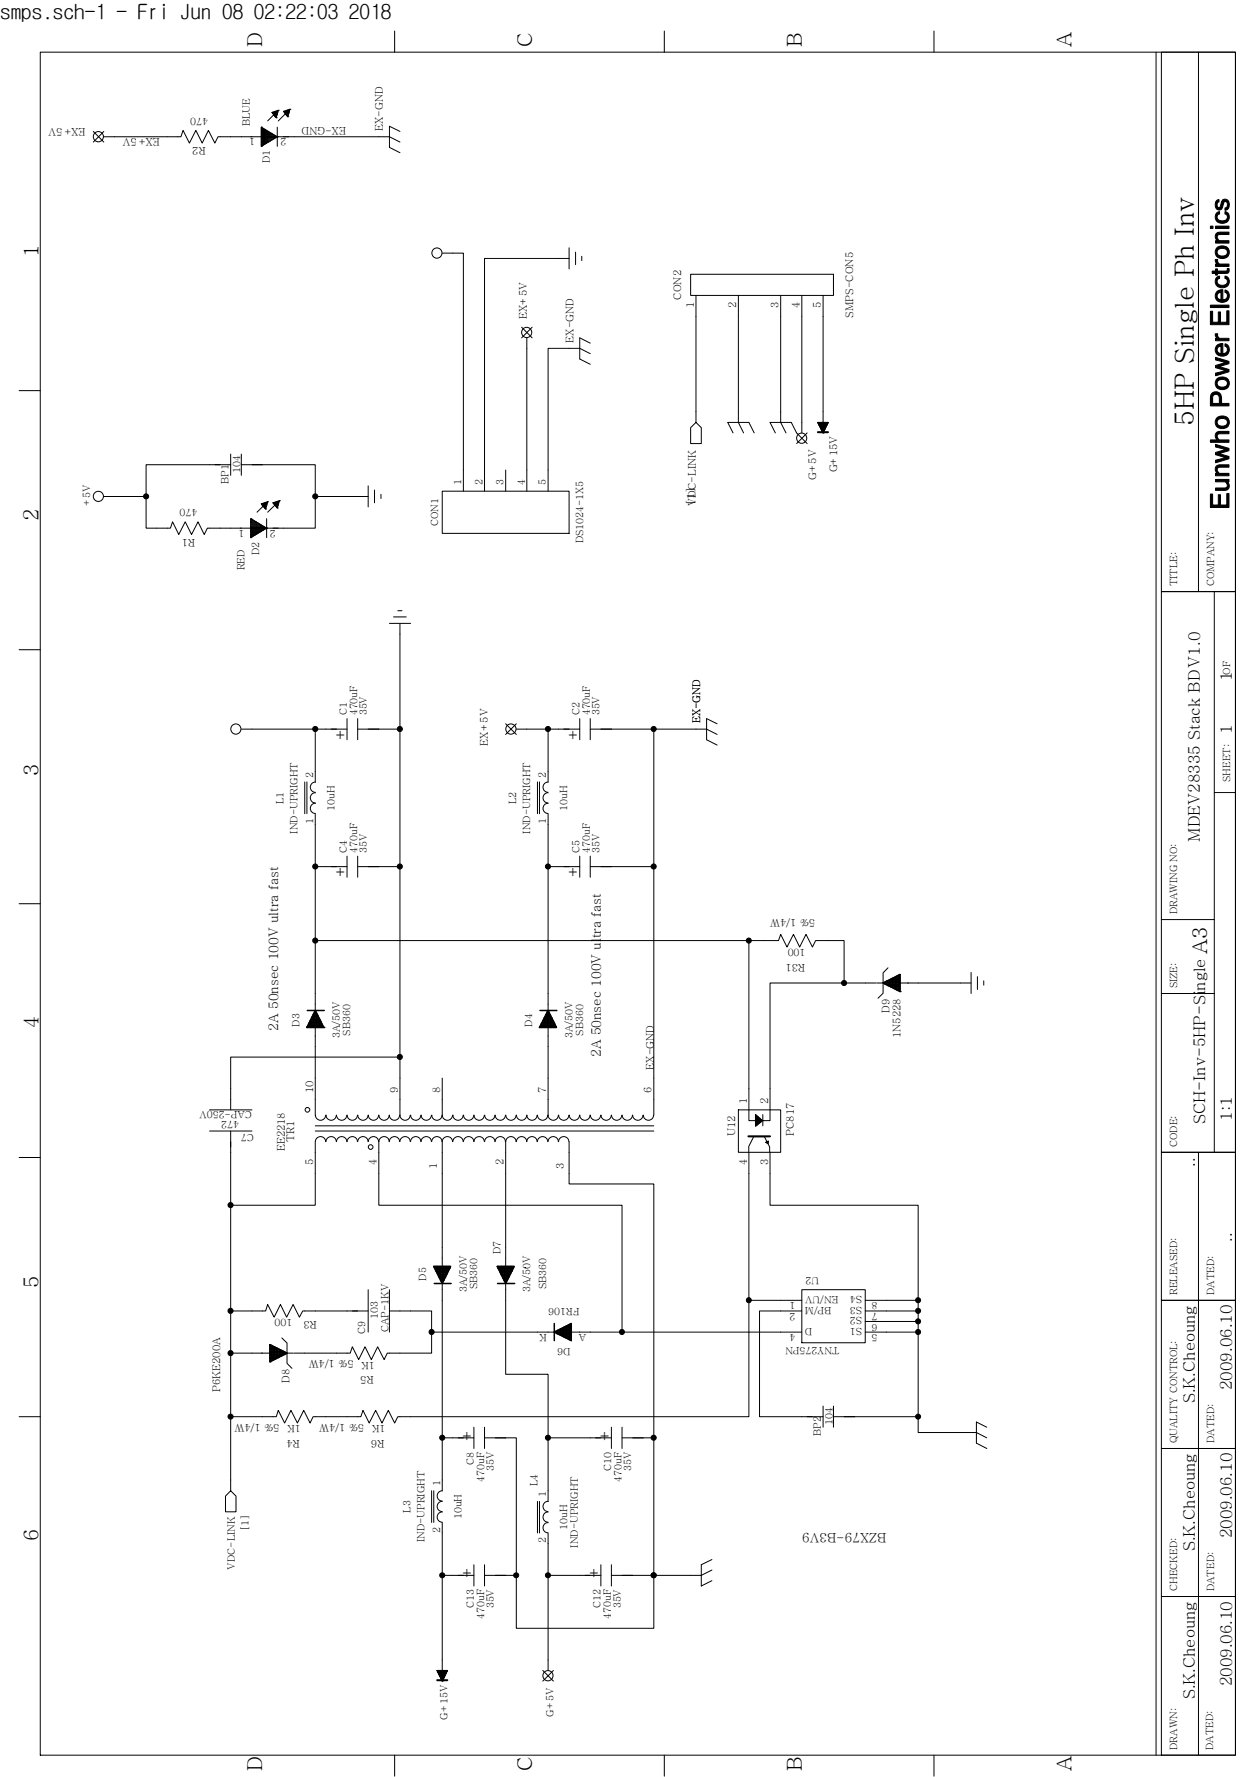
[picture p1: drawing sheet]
<svg xmlns="http://www.w3.org/2000/svg" width="210mm" height="297mm" viewBox="0 0 210 297" stroke-linecap="round" stroke-linejoin="round" font-family="sans-serif">
<defs><g id="words">
<text font-size="4.4" x="199.6" y="71.2" transform="rotate(-90 199.6 71.2)">5HP Single Ph Inv</text>
<text font-size="4.3" x="205.5" y="85.2" transform="rotate(-90 205.5 85.2)">Eunwho Power Electronics</text>
<text font-size="3.5" x="0" y="3.2">smps.sch-1 - Fri Jun 08 02:22:03 2018</text>
<g font-size="3.4">
<text x="43.9" y="7.8" transform="rotate(-90 43.9 7.8)">D</text>
<text x="89" y="7.8" transform="rotate(-90 89 7.8)">C</text>
<text x="134" y="7.8" transform="rotate(-90 134 7.8)">B</text>
<text x="179.1" y="7.8" transform="rotate(-90 179.1 7.8)">A</text>
<text x="6.4" y="43" transform="rotate(-90 6.4 43)">1</text>
<text x="6.4" y="87.1" transform="rotate(-90 6.4 87.1)">2</text>
<text x="6.4" y="129.7" transform="rotate(-90 6.4 129.7)">3</text>
<text x="201.8" y="159.5" transform="rotate(-90 201.8 159.5)">A3</text>
<text x="6.4" y="171.9" transform="rotate(-90 6.4 171.9)">4</text>
<text x="6.4" y="215.2" transform="rotate(-90 6.4 215.2)">5</text>
<text x="6.4" y="257.7" transform="rotate(-90 6.4 257.7)">6</text>
<text x="43.9" y="296.1" transform="rotate(-90 43.9 296.1)">D</text>
<text x="89" y="296.1" transform="rotate(-90 89 296.1)">C</text>
<text x="134" y="296.1" transform="rotate(-90 134 296.1)">B</text>
<text x="179.1" y="296.1" transform="rotate(-90 179.1 296.1)">A</text>
</g>
<g font-size="2.7">
<text x="205.9" y="113.9" transform="rotate(-90 205.9 113.9)">1</text>
<text x="57.8" y="123.7" transform="rotate(-90 57.8 123.7)">+</text>
<text x="96.8" y="123.7" transform="rotate(-90 96.8 123.7)">+</text>
<text x="205.9" y="122.8" transform="rotate(-90 205.9 122.8)">1</text>
<text x="200.6" y="140.7" transform="rotate(-90 200.6 140.7)">MDEV28335 Stack BDV1.0</text>
<text x="57.8" y="146.6" transform="rotate(-90 57.8 146.6)">+</text>
<text x="96.8" y="146.6" transform="rotate(-90 96.8 146.6)">+</text>
<text x="201.5" y="187.9" transform="rotate(-90 201.5 187.9)">SCH-Inv-5HP-Single</text>
<text x="205.9" y="187.3" transform="rotate(-90 205.9 187.3)">1:1</text>
<text x="199.7" y="195" transform="rotate(-90 199.7 195)">..</text>
<text x="205.9" y="207.6" transform="rotate(-90 205.9 207.6)">..</text>
<text x="205.9" y="232.4" transform="rotate(-90 205.9 232.4)">2009.06.10</text>
<text x="199.7" y="234.5" transform="rotate(-90 199.7 234.5)">S.K.Cheoung</text>
<text x="79.1" y="240.8" transform="rotate(-90 79.1 240.8)">+</text>
<text x="102" y="240.8" transform="rotate(-90 102 240.8)">+</text>
<text x="205.9" y="257.1" transform="rotate(-90 205.9 257.1)">2009.06.10</text>
<text x="79.1" y="263.8" transform="rotate(-90 79.1 263.8)">+</text>
<text x="100.3" y="263.8" transform="rotate(-90 100.3 263.8)">+</text>
<text x="199.7" y="259.3" transform="rotate(-90 199.7 259.3)">S.K.Cheoung</text>
<text x="205.9" y="281.9" transform="rotate(-90 205.9 281.9)">2009.06.10</text>
<text x="199.7" y="284.1" transform="rotate(-90 199.7 284.1)">S.K.Cheoung</text>
</g>
<g font-size="2.2">
<text x="46.5" y="172.3" transform="rotate(-90 46.5 172.3)">2A 50nsec 100V ultra fast</text>
<text x="100.5" y="176.7" transform="rotate(-90 100.5 176.7)">2A 50nsec 100V ultra fast</text>
<text x="148.2" y="256.2" transform="rotate(-180 148.2 256.2)">BZX79-B3V9</text>
</g>
<g font-size="1.8">
<text x="14.3" y="21.4" transform="rotate(-180 14.3 21.4)">EX+5V</text>
<text x="26.7" y="23" transform="rotate(-180 26.7 23)">EX+5V</text>
<text x="57.8" y="21.2" transform="rotate(-180 57.8 21.2)">EX-GND</text>
<text x="64" y="21.9" transform="rotate(-90 64 21.9)">EX-GND</text>
<text x="34.4" y="24.6" transform="rotate(-180 34.4 24.6)">R2</text>
<text x="88.1" y="53.4" transform="rotate(-90 88.1 53.4)">EX+5V</text>
<text x="113.9" y="50.1" transform="rotate(-90 113.9 50.1)">CON2</text>
<text x="116" y="51.5" transform="rotate(-90 116 51.5)">1</text>
<text x="123.1" y="51.5" transform="rotate(-90 123.1 51.5)">2</text>
<text x="130.2" y="51.5" transform="rotate(-90 130.2 51.5)">3</text>
<text x="133.7" y="51.5" transform="rotate(-90 133.7 51.5)">4</text>
<text x="137.2" y="51.5" transform="rotate(-90 137.2 51.5)">5</text>
<text x="142.6" y="53.1" transform="rotate(-90 142.6 53.1)">SMPS-CON5</text>
<text x="95.9" y="57.3" transform="rotate(-90 95.9 57.3)">EX-GND</text>
<text x="136.4" y="80.2" transform="rotate(-90 136.4 80.2)">G+5V</text>
<text x="140" y="79" transform="rotate(-90 140 79)">G+15V</text>
<text x="116.1" y="84.4" transform="rotate(-90 116.1 84.4)">[1]</text>
<text x="116.4" y="84.5" transform="rotate(-90 116.4 84.5)">VDC-LINK</text>
<text x="32.6" y="90" transform="rotate(-180 32.6 90)">R1</text>
<text x="81.5" y="124.6" transform="rotate(-90 81.5 124.6)">EX+5V</text>
<text x="117.1" y="120.9" transform="rotate(-90 117.1 120.9)">EX-GND</text>
<text x="136.3" y="153.6" transform="rotate(-180 136.3 153.6)">5% 1/4W</text>
<text x="134.6" y="161.1" transform="rotate(-180 134.6 161.1)">R31</text>
<text x="148.7" y="169.3" transform="rotate(-90 148.7 169.3)">D9</text>
<text x="150.6" y="173.5" transform="rotate(-90 150.6 173.5)">1N5228</text>
<text x="109.3" y="178.8" transform="rotate(-90 109.3 178.8)">EX-GND</text>
<text x="52.3" y="182.7" transform="rotate(-90 52.3 182.7)">10</text>
<text x="66.5" y="182.7" transform="rotate(-90 66.5 182.7)">9</text>
<text x="73.6" y="182.7" transform="rotate(-90 73.6 182.7)">8</text>
<text x="91.3" y="182.7" transform="rotate(-90 91.3 182.7)">7</text>
<text x="108.9" y="182.7" transform="rotate(-90 108.9 182.7)">6</text>
<text x="124.8" y="184.5" transform="rotate(-90 124.8 184.5)">1</text>
<text x="128.4" y="184.5" transform="rotate(-90 128.4 184.5)">2</text>
<text x="49.2" y="190.8" transform="rotate(-90 49.2 190.8)">TR1</text>
<text x="122.9" y="189.9" transform="rotate(-90 122.9 189.9)">U12</text>
<text x="132.7" y="189.9" transform="rotate(-90 132.7 189.9)">PC817</text>
<text x="47.6" y="192.5" transform="rotate(-90 47.6 192.5)">EE2218</text>
<text x="52.3" y="194.7" transform="rotate(-90 52.3 194.7)">5</text>
<text x="63" y="194.7" transform="rotate(-90 63 194.7)">4</text>
<text x="73" y="195.4" transform="rotate(-90 73 195.4)">1</text>
<text x="84.2" y="194.7" transform="rotate(-90 84.2 194.7)">2</text>
<text x="94.3" y="195.4" transform="rotate(-90 94.3 195.4)">3</text>
<text x="124.8" y="194.7" transform="rotate(-90 124.8 194.7)">4</text>
<text x="128.4" y="194.7" transform="rotate(-90 128.4 194.7)">3</text>
<text x="53" y="220.9" transform="rotate(-180 53 220.9)">R3</text>
<text x="59.1" y="227.4" transform="rotate(-180 59.1 227.4)">5% 1/4W</text>
<text x="36.8" y="232.6" transform="rotate(-90 36.8 232.6)">P6KE200A</text>
<text x="48.4" y="231.2" transform="rotate(-90 48.4 231.2)">D8</text>
<text x="62.5" y="230.1" transform="rotate(-180 62.5 230.1)">R5</text>
<text x="46.7" y="238" transform="rotate(-180 46.7 238)">5% 1/4W</text>
<text x="60.9" y="238" transform="rotate(-180 60.9 238)">5% 1/4W</text>
<text x="50.1" y="240.7" transform="rotate(-180 50.1 240.7)">R4</text>
<text x="64.3" y="240.7" transform="rotate(-180 64.3 240.7)">R6</text>
</g>
<g font-size="1.7">
<text x="34.8" y="19.7" transform="rotate(-180 34.8 19.7)">470</text>
<text x="41.8" y="21.1" transform="rotate(-90 41.8 21.1)">BLUE</text>
<text x="42.7" y="23.1" transform="rotate(-180 42.7 23.1)">1</text>
<text x="47.9" y="23.1" transform="rotate(-180 47.9 23.1)">2</text>
<text x="45.1" y="27.3" transform="rotate(-90 45.1 27.3)">D1</text>
<text x="38.2" y="80.9" transform="rotate(-90 38.2 80.9)">BP1</text>
<text x="40.2" y="79" transform="rotate(-90 40.2 79)">104</text>
<text x="77.1" y="81" transform="rotate(-90 77.1 81)">1</text>
<text x="80.6" y="81" transform="rotate(-90 80.6 81)">2</text>
<text x="84.2" y="81" transform="rotate(-90 84.2 81)">3</text>
<text x="87.7" y="81" transform="rotate(-90 87.7 81)">4</text>
<text x="91.3" y="81" transform="rotate(-90 91.3 81)">5</text>
<text x="15.1" y="84.6" transform="rotate(-90 15.1 84.6)">+5V</text>
<text x="33" y="85.1" transform="rotate(-180 33 85.1)">470</text>
<text x="40.9" y="88.5" transform="rotate(-180 40.9 88.5)">1</text>
<text x="46.1" y="88.5" transform="rotate(-180 46.1 88.5)">2</text>
<text x="73.2" y="88" transform="rotate(-90 73.2 88)">CON1</text>
<text x="40.9" y="95.4" transform="rotate(-90 40.9 95.4)">RED</text>
<text x="43.3" y="92.8" transform="rotate(-90 43.3 92.8)">D2</text>
<text x="97.5" y="90.8" transform="rotate(-90 97.5 90.8)">DS1024-1X5</text>
<text x="196.8" y="98" transform="rotate(-90 196.8 98)">TITLE:</text>
<text x="203" y="98" transform="rotate(-90 203 98)">COMPANY:</text>
<text x="205.7" y="112.8" transform="rotate(-90 205.7 112.8)">OF</text>
<text x="58" y="119.6" transform="rotate(-90 58 119.6)">C1</text>
<text x="59.7" y="119.6" transform="rotate(-90 59.7 119.6)">470uF</text>
<text x="61.3" y="119.6" transform="rotate(-90 61.3 119.6)">35V</text>
<text x="96.9" y="119.6" transform="rotate(-90 96.9 119.6)">C2</text>
<text x="98.6" y="119.6" transform="rotate(-90 98.6 119.6)">470uF</text>
<text x="100.2" y="119.6" transform="rotate(-90 100.2 119.6)">35V</text>
<text x="52.3" y="130" transform="rotate(-90 52.3 130)">2</text>
<text x="91.3" y="130" transform="rotate(-90 91.3 130)">2</text>
<text x="205.7" y="130.7" transform="rotate(-90 205.7 130.7)">SHEET:</text>
<text x="47.4" y="134.4" transform="rotate(-90 47.4 134.4)">L1</text>
<text x="52.3" y="137.7" transform="rotate(-90 52.3 137.7)">1</text>
<text x="55.9" y="135.5" transform="rotate(-90 55.9 135.5)">10uH</text>
<text x="86.3" y="134.4" transform="rotate(-90 86.3 134.4)">L2</text>
<text x="91.3" y="137.7" transform="rotate(-90 91.3 137.7)">1</text>
<text x="94.8" y="135.5" transform="rotate(-90 94.8 135.5)">10uH</text>
<text x="49.7" y="139.4" transform="rotate(-90 49.7 139.4)">IND-UPRIGHT</text>
<text x="58" y="142.6" transform="rotate(-90 58 142.6)">C4</text>
<text x="59.7" y="142.6" transform="rotate(-90 59.7 142.6)">470uF</text>
<text x="61.3" y="142.6" transform="rotate(-90 61.3 142.6)">35V</text>
<text x="88.6" y="139.4" transform="rotate(-90 88.6 139.4)">IND-UPRIGHT</text>
<text x="96.9" y="142.6" transform="rotate(-90 96.9 142.6)">C5</text>
<text x="98.6" y="142.6" transform="rotate(-90 98.6 142.6)">470uF</text>
<text x="100.2" y="142.6" transform="rotate(-90 100.2 142.6)">35V</text>
<text x="196.8" y="152.8" transform="rotate(-90 196.8 152.8)">DRAWING NO:</text>
<text x="134.7" y="158.6" transform="rotate(-180 134.7 158.6)">100</text>
<text x="196.8" y="165.2" transform="rotate(-90 196.8 165.2)">SIZE:</text>
<text x="50.1" y="171.6" transform="rotate(-90 50.1 171.6)">D3</text>
<text x="56.8" y="173.5" transform="rotate(-90 56.8 173.5)">3A/50V</text>
<text x="58.6" y="173.1" transform="rotate(-90 58.6 173.1)">SB360</text>
<text x="89" y="171.6" transform="rotate(-90 89 171.6)">D4</text>
<text x="95.7" y="173.5" transform="rotate(-90 95.7 173.5)">3A/50V</text>
<text x="97.5" y="173.1" transform="rotate(-90 97.5 173.1)">SB360</text>
<text x="42.1" y="185.7" transform="rotate(-180 42.1 185.7)">CAP-250V</text>
<text x="40" y="187.5" transform="rotate(-180 40 187.5)">472</text>
<text x="42.5" y="189.6" transform="rotate(-180 42.5 189.6)">C7</text>
<text x="196.8" y="191.7" transform="rotate(-90 196.8 191.7)">CODE:</text>
<text x="83.7" y="209.6" transform="rotate(-90 83.7 209.6)">D7</text>
<text x="71.3" y="214.1" transform="rotate(-90 71.3 214.1)">D5</text>
<text x="78" y="216" transform="rotate(-90 78 216)">3A/50V</text>
<text x="79.8" y="215.5" transform="rotate(-90 79.8 215.5)">SB360</text>
<text x="88.6" y="216" transform="rotate(-90 88.6 216)">3A/50V</text>
<text x="91.3" y="215.5" transform="rotate(-90 91.3 215.5)">SB360</text>
<text x="137" y="213.4" transform="rotate(-180 137 213.4)">U2</text>
<text x="48.9" y="220.5" transform="rotate(-180 48.9 220.5)">100</text>
<text x="63.2" y="220.5" transform="rotate(-90 63.2 220.5)">103</text>
<text x="96.9" y="218.6" transform="rotate(-180 96.9 218.6)">FR106</text>
<text x="133" y="217.7" transform="rotate(-180 133 217.7)">1</text>
<text x="133" y="219.5" transform="rotate(-180 133 219.5)">2</text>
<text x="135.8" y="222" transform="rotate(-180 135.8 222)">D</text>
<text x="139" y="218.4" transform="rotate(-180 139 218.4)">BP/M</text>
<text x="140.2" y="216.6" transform="rotate(-180 140.2 216.6)">EN/UV</text>
<text x="144.1" y="222" transform="rotate(-180 144.1 222)">S1</text>
<text x="144.1" y="220.2" transform="rotate(-180 144.1 220.2)">S2</text>
<text x="144.1" y="218.4" transform="rotate(-180 144.1 218.4)">S3</text>
<text x="144.1" y="216.6" transform="rotate(-180 144.1 216.6)">S4</text>
<text x="146.7" y="221.2" transform="rotate(-180 146.7 221.2)">6</text>
<text x="146.7" y="219.5" transform="rotate(-180 146.7 219.5)">7</text>
<text x="146.7" y="217.7" transform="rotate(-180 146.7 217.7)">8</text>
<text x="196.8" y="216.5" transform="rotate(-90 196.8 216.5)">RELEASED:</text>
<text x="203" y="216.5" transform="rotate(-90 203 216.5)">DATED:</text>
<text x="61" y="223" transform="rotate(-90 61 223)">C9</text>
<text x="62.7" y="227.6" transform="rotate(-180 62.7 227.6)">1K</text>
<text x="64.9" y="222.7" transform="rotate(-90 64.9 222.7)">CAP-1KV</text>
<text x="91.4" y="223" transform="rotate(-180 91.4 223)">K</text>
<text x="95.4" y="225.3" transform="rotate(-180 95.4 225.3)">D6</text>
<text x="98" y="223" transform="rotate(-180 98 223)">A</text>
<text x="133" y="223" transform="rotate(-180 133 223)">4</text>
<text x="140.4" y="225.1" transform="rotate(-180 140.4 225.1)">TNY275PN</text>
<text x="146.7" y="223" transform="rotate(-180 146.7 223)">5</text>
<text x="50.3" y="238.2" transform="rotate(-180 50.3 238.2)">1K</text>
<text x="64.5" y="238.2" transform="rotate(-180 64.5 238.2)">1K</text>
<text x="137.2" y="240" transform="rotate(-90 137.2 240)">BP2</text>
<text x="139.2" y="238.1" transform="rotate(-90 139.2 238.1)">104</text>
<text x="79.2" y="244.8" transform="rotate(-90 79.2 244.8)">C8</text>
<text x="82.5" y="245.9" transform="rotate(-90 82.5 245.9)">35V</text>
<text x="102.2" y="245.8" transform="rotate(-90 102.2 245.8)">C10</text>
<text x="105.5" y="245.9" transform="rotate(-90 105.5 245.9)">35V</text>
<text x="196.8" y="241.2" transform="rotate(-90 196.8 241.2)">QUALITY CONTROL:</text>
<text x="203" y="241.2" transform="rotate(-90 203 241.2)">DATED:</text>
<text x="73.6" y="248.5" transform="rotate(-90 73.6 248.5)">1</text>
<text x="80.9" y="247.7" transform="rotate(-90 80.9 247.7)">470uF</text>
<text x="89.9" y="248.4" transform="rotate(-90 89.9 248.4)">L4</text>
<text x="91.3" y="250.3" transform="rotate(-90 91.3 250.3)">1</text>
<text x="103.9" y="247.7" transform="rotate(-90 103.9 247.7)">470uF</text>
<text x="41.6" y="255.9" transform="rotate(-90 41.6 255.9)">[1]</text>
<text x="68.6" y="252.9" transform="rotate(-90 68.6 252.9)">L3</text>
<text x="71" y="257.8" transform="rotate(-90 71 257.8)">IND-UPRIGHT</text>
<text x="73.6" y="256.2" transform="rotate(-90 73.6 256.2)">2</text>
<text x="77.1" y="253.9" transform="rotate(-90 77.1 253.9)">10uH</text>
<text x="91.3" y="258" transform="rotate(-90 91.3 258)">2</text>
<text x="94.8" y="255.7" transform="rotate(-90 94.8 255.7)">10uH</text>
<text x="39.3" y="262.4" transform="rotate(-90 39.3 262.4)">VDC-LINK</text>
<text x="96.6" y="258.7" transform="rotate(-90 96.6 258.7)">IND-UPRIGHT</text>
<text x="79.2" y="268.8" transform="rotate(-90 79.2 268.8)">C13</text>
<text x="82.5" y="268.9" transform="rotate(-90 82.5 268.9)">35V</text>
<text x="100.4" y="268.8" transform="rotate(-90 100.4 268.8)">C12</text>
<text x="103.8" y="268.9" transform="rotate(-90 103.8 268.9)">35V</text>
<text x="196.8" y="266" transform="rotate(-90 196.8 266)">CHECKED:</text>
<text x="203" y="266" transform="rotate(-90 203 266)">DATED:</text>
<text x="80.9" y="270.6" transform="rotate(-90 80.9 270.6)">470uF</text>
<text x="102.1" y="270.6" transform="rotate(-90 102.1 270.6)">470uF</text>
<text x="74.8" y="287.5" transform="rotate(-90 74.8 287.5)">G+15V</text>
<text x="92.5" y="287" transform="rotate(-90 92.5 287)">G+5V</text>
<text x="196.8" y="292.5" transform="rotate(-90 196.8 292.5)">DRAWN:</text>
<text x="202.8" y="292.5" transform="rotate(-90 202.8 292.5)">DATED:</text>
</g>
</g></defs>
<g fill="none" stroke="#000" stroke-width=".17">
<path d="M6.7 8.7h199.8v284.7h-199.8zM45.5 18.8h1M45.5 18.8h.1M45.6 19h.8M45.6 18.8v.2M45.8 18.7v.6M45.8 19.3h.5M46.2 18.6v1.1M46.2 19.7h.1M46.4 18.5v.7h-.7M46.5 18.6h-.5v.9h.2M46.5 18.4l-.3 1.3-.7-.9 1-.4-1.8 1.8"/>
<path d="M46.5 18.4h.1M47.4 18.6h1M47.4 18.6l1.1-.3-.4 1.2zM47.4 18.6h.1M47.5 18.8h.8M47.6 18.6v.2M47.8 18.5v.6M47.8 19.2h.4M48.1 18.4v1.1M48.1 19.5h.1M48.3 18.4l-1.8 1.8M48.3 18.3v.7h-.7"/>
<path d="M48.4 18.4h-.5v.9h.3M48.5 18.3h.1M66 5.2v3.5M111.1 5.2v3.5M156.1 5.2v3.5M193.3 8.7v284.7M194.2 8.7h12.3v90.2h-12.3zM200.4 8.7v90.2M15.6 22l1.8 1.7M17.4 22l-1.8 1.7M17.4 22.9h12.8l.4-1.1 1.1 2.1 1-2.1 1.1 2.1 1-2.1 1.1 2.1 .5-1h28.7l1.8 .8M43.7 22.9h2.7l-2.7-1.6v1.6h2.7"/>
<path d="M43.7 23h2.4M43.7 22.9h2.7l-2.7 1.6zM43.7 23.2h2.1M43.7 24.1h.6M43.7 22.7h2.3M43.7 24.3h.3M43.7 22.5h2M43.7 24.5h.1M43.7 21.3v3.2M43.7 22.3h1.8v1.1h-1.8M43.7 22.1h1.4M43.7 23.6h1.5"/>
<path d="M43.7 22h1.2M43.7 21.8h.9v2.1h-.9M43.7 21.4h.3M43.7 21.3h.1M43.7 21.6h.6M43.9 21.4v3M44 21.5v2.7M44.2 21.6v2.5M44.4 21.7v2.3M44.7 21.9v1.9M44.9 22v1.7h-1.2M45.1 22.1v1.5"/>
<path d="M45.3 22.2v1.3M45.6 22.4v.9M45.8 22.6v.6M46 22.6v.5M46.2 22.8v.2M46.4 22.9h.1M46.4 21.3v3.2M66.9 22l-1.8-.9v3.5l1.8 .9M73.9 42.3h3.6v39.8M87.2 54.7l1.8 1.8M88.1 56.5v25.6M89 54.7l-1.8 1.8"/>
<path d="M95.1 43.2h-14.1v38.9M95.1 41.4v3.6M96.2 42.1v2.1M97.3 42.8v.8M98.7 59.1l-1.8-.9h-5.3v23.9M98.7 57.4l-1.8-.9v3.5l1.8 .9M115.5 45.8h23.8v3.6h-23.8zM116.4 49.4v21.2l.8 .9v2.6h-1.7v-2.6l.9-.9M123.4 49.4v21.2l.9 1.8M130.5 49.4v21.2l.9 1.8M134 49.4v23M137.6 49.4v23l.9-1.8h-1.8l.9 1.8v-1.8"/>
<path d="M3.2 65.3h3.5M38.6 77.7h-14.2v5.3M38.6 75.9v3.6M40.3 77.7h12.4v5.3M40.3 75.9v3.6M84.5 78.6v3.5M122.6 72.4l-.9-1.8h3.5l.9 1.8M129.6 72.4l-.9-1.8h3.6l.9 1.8 1.7 1.7M134.9 72.4l-1.7 1.7M136.7 70.6h1.8M136.7 70.6l1.7 .1M136.8 70.7h1.6"/>
<path d="M136.8 70.9h1.5M136.9 70.6v.4h1.4M136.9 71h1.4M136.9 70.6v.5h1.3M137 71.2h1.2M137.1 71.3h1M137.1 70.6v.8h1M137.1 71.5h.9M137.2 70.6v.9h.8M137.2 71.6h.8M137.2 70.6v1h.7M137.3 71.7h.6"/>
<path d="M137.3 70.6v1.2h.6M137.4 71.9h.4M137.4 70.6v1.3h.4M137.4 72h.4M137.4 70.6v1.5h.3M137.5 72.2h.2M137.5 70.6v1.6h.1M137.6 72.4h.1M137.6 70.6v1.7h-.1M137.7 70.6v1.6M137.8 70.6v1.4M137.9 70.6v1.3"/>
<path d="M137.9 70.6v1.1M138 70.6v1M138.1 70.6v.8M138.2 70.6v.7l-1.2-.1v-.6M138.2 70.6v.5M138.3 70.6v.4M138.4 70.6v.2h-1.6v-.2M138.4 70.6v.1M24.4 83v5.3h4.1l.4-1.1 1 2.1 1.1-2.1 1 2.1 1.1-2.1 1 2.1 .6-1h18v-5.3M24.4 83h-7M41.9 86.7v3.2M41.9 87.9h2.1"/>
<path d="M41.9 87.8h1.8v1h-1.8M41.9 88.1h2.4M41.9 87.6h1.5M41.9 87.1h.6M41.9 87.4h1.2M41.9 87.2h.9v2.1h-.9M41.9 86.9h.3M41.9 86.7h.1M41.9 88.3h2.7l-2.7-1.6v1.6h2.7M41.9 88.5h2.4M41.9 88.6h2.1M41.9 89h1.5"/>
<path d="M41.9 89.2h1.2M41.9 89.9h.1M41.9 89.5h.6M41.9 89.7h.3M41.9 88.3h2.7l-2.7 1.6zM42.1 86.8v3M42.3 86.9v2.8M42.5 87v2.6M42.7 87.1v2.4M43 87.3v1.9M43.2 87.4v1.7M43.3 87.5v1.5"/>
<path d="M43.5 87.7v1.2M43.7 84.2h1M43.7 84.2h.1M43.8 84.4h.8M43.9 84.2v.2M43.9 87.9v.8M44 84.1v.6M44 88v.6M44.1 84.7h.4M44.2 88.1v.4M44.4 85.1h.1M44.4 84v1.1"/>
<path d="M44.4 88.2v.2M44.6 83.9v.7h-.7M44.6 88.3h.1M44.6 86.7v3.2M44.7 84.1h-.5v.8h.3M44.7 83.9h.1M44.7 83.9l-.3 1.2-.7-.9 1-.3-1.7 1.7M45.6 84.1l1.1-.4-.3 1.2zM45.6 84.1h1M45.6 84.1h.1M45.7 84.2h.9M45.8 84v.3"/>
<path d="M46 83.9v.6M46 84.6h.5M46.4 83.8v1.1M46.4 84.9h.1M46.5 83.9l-1.8 1.7M46.5 83.8v.6h-.6M46.7 83.9h-.5v.8h.2M46.7 83.7h.1M52.7 83h8.9M61.6 81.2v3.5M62.6 81.9v2.2M63.7 82.6v.7"/>
<path d="M73.9 82.1h21.2v7.1h-21.2zM194.2 98.9h12.3v93.7h-12.3zM203 98.9v93.7M3.2 108.6h3.5M65.1 104.2h3.5M65.8 103.1h2.1M66.5 102.1h.7M66.9 104.2v17.7M40.3 121.9h17.7M50.9 130.7v5.3M51.3 130.7v5.3M52.7 121.9v8.8"/>
<path d="M52.7 136v21.2M52.7 134.3a.84 .84 0 0 0-.8 .8 .84 .84 0 0 0 .8 .9M52.7 132.5a.84 .84 0 0 0-.8 .9 .84 .84 0 0 0 .8 .8M52.7 130.8a.84 .84 0 0 0-.8 .8 .84 .84 0 0 0 .8 .8M58 120.1v3.6M59.8 121.9h7.1v23M59.8 120.1v3.6M84.5 121l1.8 1.8M86.3 121l-1.8 1.8M86.3 121.9h10.6M89.9 130.7v5.3M90.2 130.7v5.3"/>
<path d="M91.6 134.3a.84 .84 0 0 0-.8 .8 .84 .84 0 0 0 .8 .9M91.6 132.5a.84 .84 0 0 0-.8 .9 .84 .84 0 0 0 .8 .8M91.6 130.8a.84 .84 0 0 0-.8 .8 .84 .84 0 0 0 .8 .8M91.6 136v32.9M91.6 121.9v8.8M96.9 120.1v3.6M98.7 121.9h19.4l1.8 .9M98.7 120.1v3.6M109.3 121.9v23M119.9 121l-1.8-.9v3.6l1.8 .8M203 132.5h3.5M3.2 151.1h3.5"/>
<path d="M52.7 144.9h5.3M58 143.1v3.5M59.8 144.9h7.1v31.8M59.8 143.1v3.5M91.6 144.9h5.3M96.9 143.1v3.5M98.7 144.9h10.6v41.5M98.7 143.1v3.5M125.2 157.2h5l.3-1 1.1 2.1 1.1-2.1 1 2.1 1-2.1 1.1 2.1 .6-1.1h4.7v7.1M125.2 157.2h-72.5v11.7M125.2 157.2v28.3M194.2 153.7h8.8"/>
<path d="M52.7 171.7v14.7M66.9 176.7h-28.3v8.8M66.9 176.7v9.7M91.6 171.7v14.7M146.4 164.3h-17.7v23h-3.5v-1.7M146.6 164.3h1M147.6 164.3v1.7l-.8 .9M148.5 161.8l-.9 .8v1.7M150.5 164.3h11.8M162.3 162.5v3.6M163.4 163.3v2.1M164.5 164v.7"/>
<path d="M194.2 166.1h8.8M3.2 193.5h3.5M35 189.1h7.1M35 185.5h7.1M38.6 189.1v12.4h14.1v-10.7M52.7 189.1h56.6M52.7 188.2h56.6M52.7 190.8a.86 .86 0 0 1 .9-.8 .86 .86 0 0 1 .8 .8M52.8 186.4a.84 .84 0 0 0 .8 .9 .84 .84 0 0 0 .8-.9M54.5 190.8a.86 .86 0 0 1 .9-.8 .86 .86 0 0 1 .8 .8M54.5 186.4a.84 .84 0 0 0 .9 .9 .84 .84 0 0 0 .8-.9M56.3 190.8a.86 .86 0 0 1 .8-.8 .86 .86 0 0 1 .9 .8"/>
<path d="M56.3 186.4a.85 .85 0 0 0 .8 .9 .85 .85 0 0 0 .9-.9M58 190.8a.86 .86 0 0 1 .9-.8 .86 .86 0 0 1 .9 .8M58.1 186.4a.85 .85 0 0 0 .8 .9 .85 .85 0 0 0 .9-.9M59.8 190.8a.86 .86 0 0 1 .9-.8 .86 .86 0 0 1 .8 .8M59.8 186.4a.85 .85 0 0 0 .9 .9 .85 .85 0 0 0 .8-.9M61.6 190.8a.85 .85 0 0 1 .8-.8 .85 .85 0 0 1 .9 .8M61.6 186.4a.85 .85 0 0 0 .8 .9 .85 .85 0 0 0 .9-.9M63.3 190.8v10.7h40.7v21.2M63.4 190.8a.85 .85 0 0 1 .8-.8 .85 .85 0 0 1 .8 .8M63.4 186.4a.85 .85 0 0 0 .8 .9 .85 .85 0 0 0 .9-.9M65.1 190.8a.86 .86 0 0 1 .9-.8 .86 .86 0 0 1 .8 .8M65.1 186.4a.84 .84 0 0 0 .9 .9 .84 .84 0 0 0 .8-.9"/>
<path d="M66.9 190.8a.86 .86 0 0 1 .8-.8 .86 .86 0 0 1 .9 .8M66.9 186.4a.84 .84 0 0 0 .8 .9 .84 .84 0 0 0 .9-.9M68.6 190.8a.86 .86 0 0 1 .9-.8 .86 .86 0 0 1 .9 .8M68.7 186.4a.84 .84 0 0 0 .8 .9 .84 .84 0 0 0 .9-.9M70.4 190.8a.86 .86 0 0 1 .9-.8 .86 .86 0 0 1 .8 .8M70.4 186.4a.84 .84 0 0 0 .9 .9 .84 .84 0 0 0 .8-.9M72.2 190.8a.86 .86 0 0 1 .8-.8 .86 .86 0 0 1 .9 .8M72.2 186.4a.84 .84 0 0 0 .9 .9 .84 .84 0 0 0 .8-.9M73.9 180.2v6.2M74 186.4a.84 .84 0 0 0 .8 .9 .84 .84 0 0 0 .8-.9M75.6 190.8a.86 .86 0 0 0-.8-.8 .86 .86 0 0 0-.9 .8v20.9M75.7 190.8a.86 .86 0 0 1 .9-.8 .86 .86 0 0 1 .8 .8"/>
<path d="M75.8 186.4a.84 .84 0 0 0 .8 .9 .84 .84 0 0 0 .8-.9M77.5 190.8a.86 .86 0 0 1 .9-.8 .86 .86 0 0 1 .8 .8M77.5 186.4a.84 .84 0 0 0 .9 .9 .84 .84 0 0 0 .8-.9M79.2 190.8a.86 .86 0 0 1 .9-.8 .86 .86 0 0 1 .9 .8M79.3 186.4a.85 .85 0 0 0 .8 .9 .85 .85 0 0 0 .9-.9M81 190.8a.86 .86 0 0 1 .9-.8 .86 .86 0 0 1 .8 .8M81 186.4a.85 .85 0 0 0 .9 .9 .85 .85 0 0 0 .8-.9M82.8 190.8a.85 .85 0 0 1 .8-.8 .85 .85 0 0 1 .9 .8M82.8 186.4a.85 .85 0 0 0 .9 .9 .85 .85 0 0 0 .8-.9M84.6 186.4a.85 .85 0 0 0 .8 .9 .85 .85 0 0 0 .9-.9M86.3 190.8a.85 .85 0 0 0-.9-.8 .85 .85 0 0 0-.8 .8l-.1 20.9M86.3 190.8a.85 .85 0 0 1 .9-.8 .85 .85 0 0 1 .8 .8"/>
<path d="M86.4 186.4a.85 .85 0 0 0 .8 .9 .85 .85 0 0 0 .9-.9M88.1 190.8a.86 .86 0 0 1 .8-.8 .86 .86 0 0 1 .9 .8M88.1 186.4a.84 .84 0 0 0 .9 .9 .84 .84 0 0 0 .8-.9M89.9 190.8a.86 .86 0 0 1 .8-.8 .86 .86 0 0 1 .9 .8M89.9 186.4a.84 .84 0 0 0 .8 .9 .84 .84 0 0 0 .9-.9M91.6 190.8a.86 .86 0 0 1 .9-.8 .86 .86 0 0 1 .8 .8M91.7 186.4a.84 .84 0 0 0 .8 .9 .84 .84 0 0 0 .8-.9M93.4 190.8a.86 .86 0 0 1 .9-.8 .86 .86 0 0 1 .8 .8M93.4 186.4a.84 .84 0 0 0 .9 .9 .84 .84 0 0 0 .8-.9M95.1 190.8v7.1h14.2v42.4M95.2 186.4a.84 .84 0 0 0 .8 .9 .84 .84 0 0 0 .9-.9M97 186.4a.84 .84 0 0 0 .8 .9 .84 .84 0 0 0 .8-.9"/>
<path d="M98.7 186.4a.84 .84 0 0 0 .9 .9 .84 .84 0 0 0 .8-.9M100.5 186.4a.84 .84 0 0 0 .9 .9 .84 .84 0 0 0 .8-.9M102.3 186.4a.85 .85 0 0 0 .8 .9 .85 .85 0 0 0 .8-.9M104 186.4a.85 .85 0 0 0 .9 .9 .85 .85 0 0 0 .8-.9M105.8 186.4a.85 .85 0 0 0 .8 .9 .85 .85 0 0 0 .9-.9M107.6 186.4a.85 .85 0 0 0 .8 .9 .85 .85 0 0 0 .9-.9M123.4 185.5h7.1v7.1h-7.1zM125.2 192.6v24.8h8.8M126.3 188.2h.1M126.3 186.4h.1v1.8M126.3 188h.3M126.3 186.6h.3"/>
<path d="M126.3 187.8h.6M126.3 187.7h.8M126.3 186.8h.5M126.3 186.9h.8M126.3 187.1h1M126.3 187.3h1.2M126.3 186.3l1.2 1-1.2 1zM126.6 186.6v1.4M126.8 186.7v1.2M127 186.9v.9M127.1 187v.6M127.3 187.2v.3h-1"/>
<path d="M127.5 187.3h.1M127.5 186.3v1.9M128 190.9h.1M128 190.9l.5-.2-.1 .5zM128.1 191h.3M128.2 190.9v.2M128.2 190.8h.3M128.4 190.8v.4M128.7 192.6v-.9l-.9-1.7h-1.8l-.8 1.6v1M128.7 192.6v8.9h24.8v15.9h-8.8M194.2 192.6h12.3v24.8h-12.3zM200.4 192.6v100.8"/>
<path d="M38.6 201.5v17.6h5.8l.3-1 1.1 2.1 1.1-2.1 1 2.1 1.1-2.1 1.1 2.1 .5-1.1h11M38.6 219.1v7.1h6.5M61.6 215.6v7.1M65.1 219.1h7.1v3.6M65.1 215.6v7.1M73.9 214.5v34.7M84.5 214.5v15.2h7.1v10.6M87.7 211.9h.1M125.2 217.4v19.4h-58.7l-.5 1.1-1.1-2.1-1 2.1-1.1-2.1-1.1 2.1-1-2.1-.4 1h-8l-.5 1.1-1-2.1-1.1 2.1-1.1-2.1-1 2.1-1.1-2.1-.3 1h-7.6v-10.6M134 215.6h10.7v8.9h-10.7zM134 219.1h-7v17.7h10.6M144.7 219.1h8.8v1.8"/>
<path d="M153.5 217.4v1.7M194.2 217.4h12.3v24.7h-12.3zM3.2 236.8h3.5M38.6 236.8v12.4l.9 .9v2.6h-1.8v-2.6l.9-.9M47.1 223.6l.9 .9v1.7M48 226.2v1.7l.8 .8M48 226.2h1M79.2 238.6v3.5M81 238.6v3.5M92.7 222.7h-20.5v3.5h-7.5l-.5 1.1-1.1-2.2-1 2.2-1.1-2.2-1 2.2-1.1-2.2-.4 1.1h-9.3M95.5 222.7h38.5M102.2 238.6v3.5"/>
<path d="M104 238.6v3.5M137.6 235v3.6M139.3 236.8h14.2v2.7h9.7l1.8 .8M139.3 235v3.6M144.7 222.7h8.8v14.1M144.7 220.9h8.8v1.8M165 238.6l-1.8-.9v3.5l1.8 .9M72.2 249.2v5.3M72.5 249.2v5.3M73.9 254.5v26.5l.9-1.8h-1.8l.9 1.8M73.9 240.3h5.3M73.9 249.2a.84 .84 0 0 0-.8 .9 .84 .84 0 0 0 .8 .8"/>
<path d="M73.9 251a.84 .84 0 0 0-.8 .8 .84 .84 0 0 0 .8 .9M73.9 252.8a.84 .84 0 0 0-.8 .8 .84 .84 0 0 0 .8 .8M81 240.3h5.3v23M89.9 251v5.2M90.2 251v5.2M91.6 240.3v10.7a.84 .84 0 0 0-.8 .8 .84 .84 0 0 0 .8 .9M91.6 252.8a.84 .84 0 0 0-.8 .8 .84 .84 0 0 0 .8 .8M91.6 254.6a.84 .84 0 0 0-.8 .8 .84 .84 0 0 0 .8 .8M91.6 256.2v23M91.6 240.3h10.6M109.3 240.3h-5.3M109.3 240.3v23"/>
<path d="M194.2 242.1h12.3v24.8h-12.3zM73 279.2h1.8M73.1 279.2v.1h1.7M73.2 279.2v.3h1.5M73.2 279.5h1.5M73.2 279.2v.4h1.4M73.3 279.7h1.3M73.3 279.2v.5h1.3M73.3 279.8h1.2M73.4 279.2v.7h1.1M73.4 280h1.1M73.4 279.2v.8h1"/>
<path d="M73.5 279.2v1h.9M73.6 279.2v1.1h.7M73.6 279.2v1.3h.6M73.7 279.2v1.4h.4M73.8 279.2v1.5h.3M73.9 279.2v1.7h.1M73.9 263.3h5.3M73.9 279.2v1.8M74 279.2v1.7h-.1M74.1 279.2v1.6h-.3M74.1 279.2v1.4h-.3M74.2 279.2v1.3"/>
<path d="M74.3 279.2v1.2M74.4 279.2v1M74.4 279.2v.9M74.5 279.2v.7M74.6 279.2v.6M74.6 279.2v.4M74.7 279.2v.3M74.8 279.2v.2h-1.7M79.2 261.6v3.5M81 261.6v3.5M86.3 263.3h-5.3M86.3 263.3v8.9h23v-8.9"/>
<path d="M90.7 279.2l1.8 1.8M91.6 263.3h8.9M92.5 279.2l-1.8 1.8M100.5 261.6v3.5M102.2 261.6v3.5M109.3 263.3h.1M119 262.4l-1.8 .9h-15M119 260.7l-1.8 .9v3.5l1.8-.9M194.2 266.9h12.3v26.5h-12.3zM66 293.4v3.5M73.5 280.1h.9M73.5 280.2h.8"/>
<path d="M73.6 280.4h.7M73.7 280.5h.5M73.9 281h.1M111.1 293.4v3.5M156.1 293.4v3.5"/>
<circle cx="16.4" cy="22.8" r=".85"/>
<circle cx="73" cy="42.3" r=".85"/>
<circle cx="88" cy="55.6" r=".85"/>
<circle cx="134" cy="73.2" r=".85"/>
<circle cx="16.4" cy="83" r=".85"/>
<circle cx="39.4" cy="121.9" r=".85"/>
<circle cx="85.4" cy="121.9" r=".86"/>
<circle cx="51.4" cy="185.5" r=".39"/>
<circle cx="62" cy="191.7" r=".39"/>
<circle cx="91.6" cy="280.1" r=".85"/>
</g>
<g fill="none" stroke="#000" stroke-width=".25">
<path d="M51.3 171.7h2.8M51.4 168.9h2.8M51.4 171.5v.2M51.5 171.4h2.5M51.6 171.2h2.2M51.7 171v.7M51.7 170.9h2M51.8 170.7h1.8M51.9 170.5v1.2M52 170.4h1.5M52.1 170.2h1.2M52.2 170v1.7"/>
<path d="M52.2 169.9h1M52.3 169.7h.8M52.4 169.5v2.2M52.5 169.5h.5M52.6 169.2h.3M52.7 169v2.7M52.7 169h.1M52.7 168.9l1.4 2.8h-2.8zM52.9 169.3v2.4M53.1 169.8v1.9M53.4 170.3v1.4M53.7 170.8v.9"/>
<path d="M53.9 171.3v.4M54.1 171.7h.1M90.2 171.7h2.8M90.3 171.6v.1M90.3 168.9h2.8M90.4 171.4h2.4M90.5 171.2h2.2v.5M90.5 171.1v.6M90.6 170.9h2M90.7 170.7h1.8v1M90.8 170.6v1.1M90.9 170.4h1.5"/>
<path d="M91 170.2h1.3v1.5M91 170.1v1.6M91.1 169.9h1M91.2 169.7h.8v2M91.3 169.6v2.1M91.4 169.5h.4M91.5 169.2h.3v2.5M91.5 169.1v2.6M91.6 168.9l1.4 2.8h-2.8zM91.6 169h.1M147.6 164.3l2.9-1.4v2.8zM147.9 164.2v.2"/>
<path d="M148 164.5h2.5M148.2 164v.6M148.2 164h2.3M148.4 163.9v.8M148.5 164.8h2M148.7 163.8v1M148.7 163.8h1.8M148.9 163.7v1.3M149 165h1.5M149.2 163.5v1.6M149.3 163.5h1.2M149.4 163.4v1.8"/>
<path d="M149.5 165.2h1M149.7 163.3v2M149.7 163.3h.8M149.9 163.2v2.2M150 165.5h.5M150.2 163v2.6M150.2 163h.3M150.4 162.9v2.8M150.5 165.7h.1M150.5 164.3h-2.8M72.5 211.7h2.8l-1.4 2.8zM72.5 211.8h2.8"/>
<path d="M72.6 214.5h2.8M72.7 212h2.5M72.7 211.7v.3M72.8 212.3h2.3M72.9 212.5h2.1M73 211.7v.9M73 212.8h1.8M73.2 211.7v1.3M73.3 213.3h1.3M73.4 213.5h1.1M73.4 211.7v1.9M73.5 213.7h.8"/>
<path d="M73.6 214h.6M73.7 211.7v2.4M73.8 214.2h.3M73.9 214.5h.1M73.9 211.7v2.8M74.2 211.7v2.3M74.4 211.7v1.9M74.7 211.7v1.3h-1.5M74.9 211.7v.9M75.2 211.7v.3M83.1 211.7h2.9l-1.5 2.8zM83.2 211.8h2.7"/>
<path d="M83.2 214.5h2.8M83.3 212h2.5M83.3 211.7v.4M83.4 212.3h2.3M83.5 212.5h2.1M83.6 211.7v.9M83.7 212.8h1.7M83.8 213h1.5M83.8 211.7v1.4M83.9 213.3h1.3M84 213.5h1.1M84.1 211.7v2"/>
<path d="M84.2 213.7h.7M84.3 214h.5M84.3 211.7v2.4M84.4 214.2h.3M84.5 214.5h.1M84.6 211.7v2.8M84.8 211.7v2.3M85.1 211.7v1.8M85.3 211.7v1.3M85.6 211.7v.8M85.8 211.7v.3M45.1 227.4h.5"/>
<path d="M45.1 224.9h.3M45.1 227.1h1M45.1 227.6h.1M45.1 225.1h.7M45.1 226.9h1.5M45.1 225.6h1.8M45.1 225.4h1.3M45.1 226.6h2M45.1 225.9h2.3M45.1 226.4h2.5M45.1 226.1h2.8M45.1 224.8l2.9 1.4-2.9 1.4z"/>
<path d="M45.2 224.8v2.8M45.5 224.9v2.6M45.7 225.1v2.2M46 225.2v2M46.2 225.3v1.8M46.5 225.4v1.6M46.7 225.6v1.2M46.9 225.7v1M47.2 225.8v.8M47.5 225.9v.6M47.7 226.1v.3M47.9 226.2v.1"/>
<path d="M92.7 222.7h2.8M92.7 221.2v2.9M92.7 222.7l2.8-1.5v2.9zM92.7 222.6v.1M93 222.5v.3M93.1 222.9h2.4M93.2 222.4h2.3M93.2 222.4v.5M93.5 222.3v.8M93.6 223.1h1.9M93.7 222.2h1.8M93.7 222.1v1.1"/>
<path d="M94 222v1.3M94.1 223.4h1.4M94.2 221.9h1.3M94.2 221.9v1.6M94.5 221.8v1.8M94.6 223.6h.9M94.6 221.7h.9M94.7 221.7v2M95 221.5v2.3M95.1 223.9h.4M95.1 221.4h.4M95.2 221.4v2.5"/>
<path d="M95.5 221.3v2.7"/>
</g>
<path d="M136.7 72.2h1.7M125.1 189.9h3.6M73.1 280.9h1.7" fill="none" stroke="#000" stroke-width=".34"/>
<g fill="#000" stroke="#000" stroke-width=".17">
<circle cx="24.4" cy="83" r=".43"/>
<circle cx="52.7" cy="83" r=".43"/>
<circle cx="52.7" cy="121.9" r=".43"/>
<circle cx="66.8" cy="121.9" r=".43"/>
<circle cx="91.6" cy="121.9" r=".43"/>
<circle cx="109.3" cy="121.9" r=".43"/>
<circle cx="52.7" cy="144.8" r=".43"/>
<circle cx="52.7" cy="157.2" r=".43"/>
<circle cx="66.8" cy="144.8" r=".43"/>
<circle cx="91.6" cy="144.8" r=".43"/>
<circle cx="109.3" cy="144.8" r=".43"/>
<circle cx="125.2" cy="157.2" r=".42"/>
<circle cx="66.8" cy="176.7" r=".43"/>
<circle cx="141.1" cy="164.3" r=".43"/>
<circle cx="38.5" cy="219.1" r=".43"/>
<circle cx="38.5" cy="201.4" r=".43"/>
<circle cx="125.2" cy="217.3" r=".42"/>
<circle cx="153.5" cy="219.1" r=".42"/>
<circle cx="153.5" cy="217.3" r=".42"/>
<circle cx="38.5" cy="226.2" r=".43"/>
<circle cx="38.5" cy="236.8" r=".42"/>
<circle cx="72.2" cy="222.7" r=".43"/>
<circle cx="104" cy="222.7" r=".42"/>
<circle cx="153.5" cy="222.7" r=".42"/>
<circle cx="153.5" cy="220.9" r=".42"/>
<circle cx="153.5" cy="236.8" r=".42"/>
<circle cx="73.9" cy="240.3" r=".43"/>
<circle cx="91.6" cy="240.3" r=".43"/>
<circle cx="109.3" cy="240.3" r=".43"/>
<circle cx="73.9" cy="263.3" r=".42"/>
<circle cx="86.3" cy="263.3" r=".42"/>
<circle cx="91.6" cy="263.3" r=".42"/>
<circle cx="109.3" cy="263.3" r=".42"/>
</g>
<use href="#words"/>
</svg>
